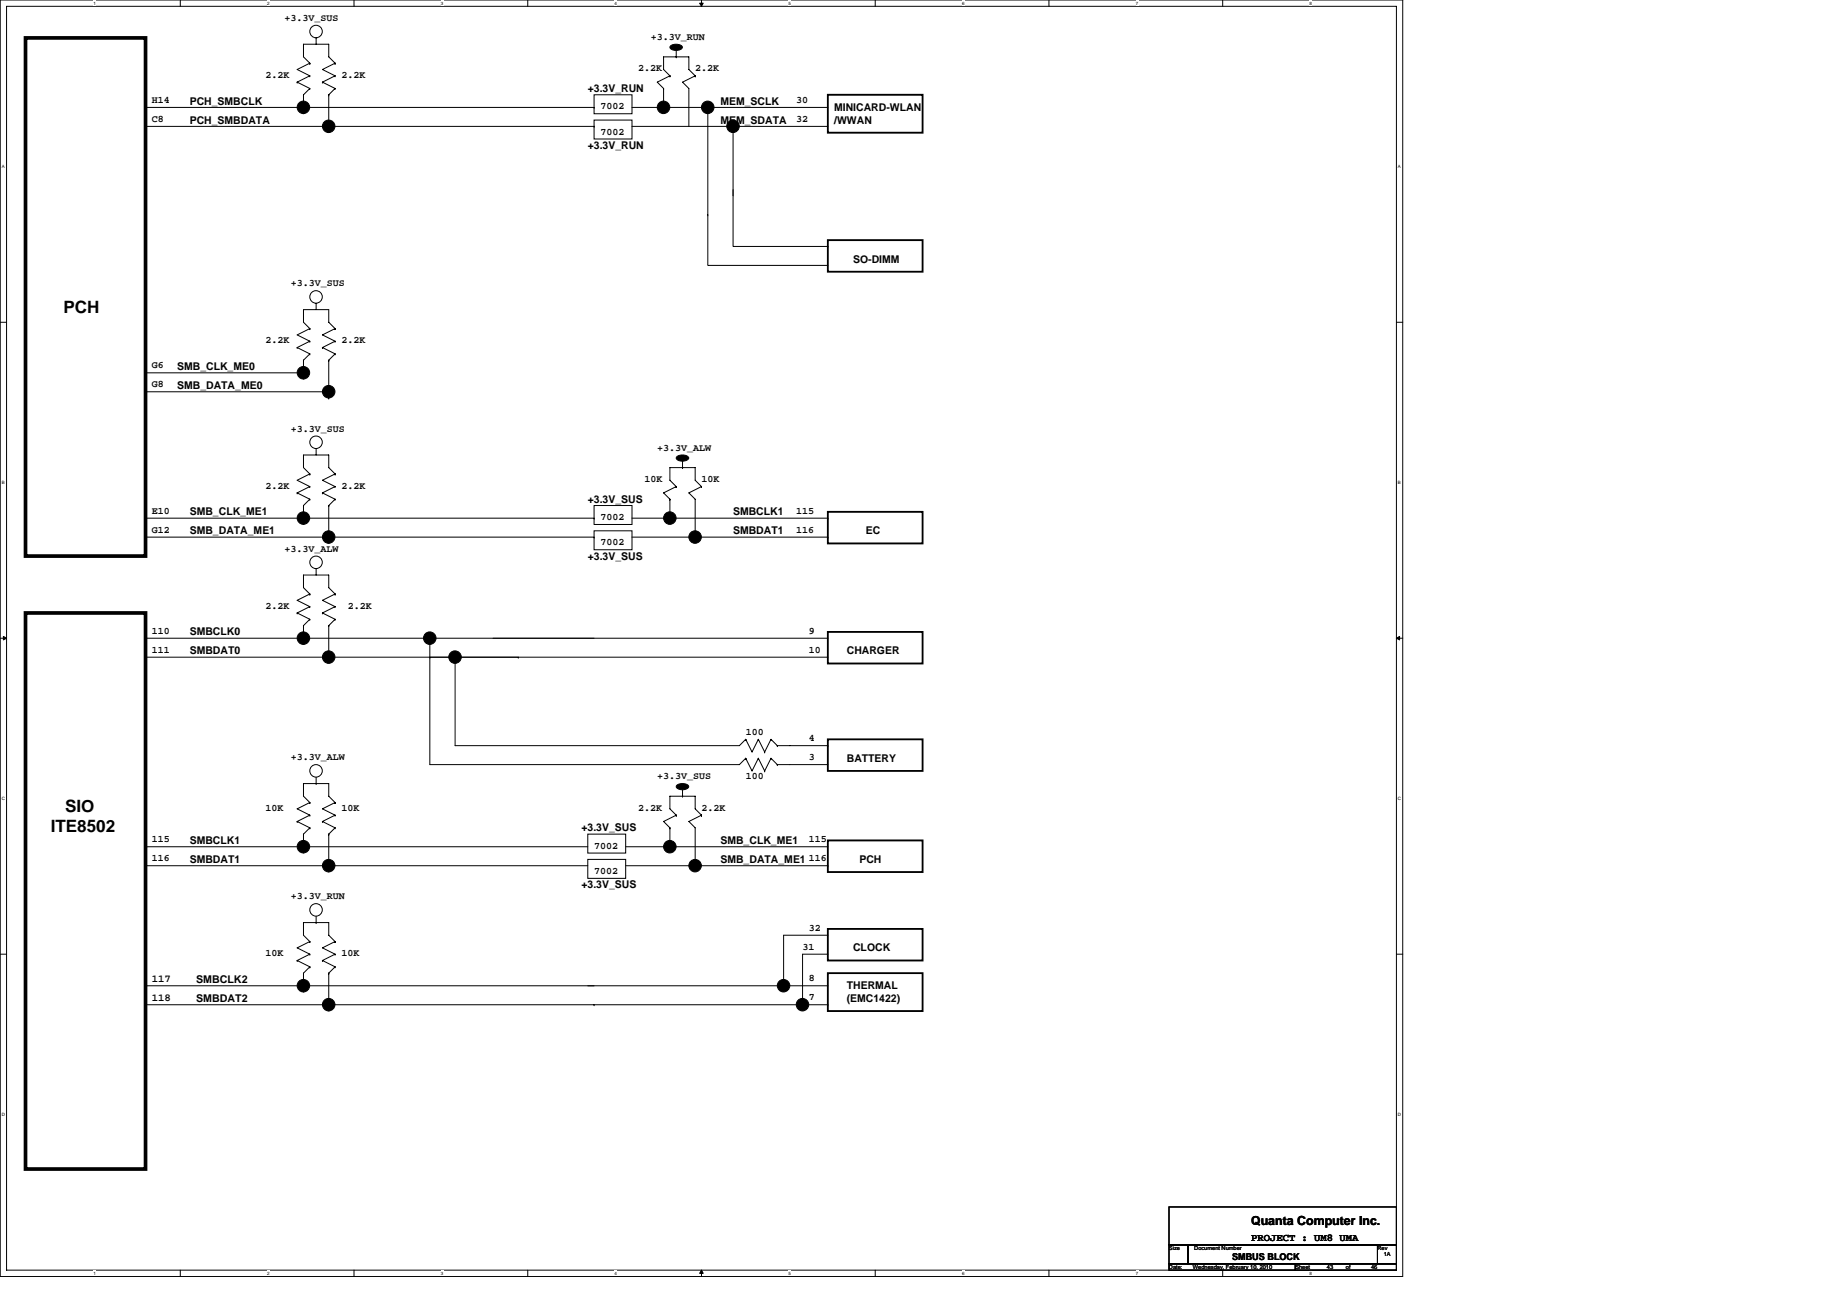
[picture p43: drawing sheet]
<svg xmlns="http://www.w3.org/2000/svg" width="297mm" height="210mm" viewBox="0 0 297 210" stroke-linecap="round" stroke-linejoin="round" font-family="sans-serif">
<defs><g id="words">
<g font-size="2.7">
<text x="10.2" y="50.3">PCH</text>
<text x="10.5" y="130.6">SIO</text>
<text x="8.2" y="133.8">ITE8502</text>
</g>
<text font-size="2" x="201.2" y="196.9">Quanta Computer Inc.</text>
<g font-size="1.7">
<text x="30.5" y="16.8">PCH_SMBCLK</text>
<text x="94.5" y="14.8">+3.3V_RUN</text>
<text x="115.9" y="16.8">MEM_SCLK</text>
<text x="134.2" y="17.8">MINICARD-WLAN</text>
<text x="30.5" y="19.9">PCH_SMBDATA</text>
<text x="94.5" y="23.9">+3.3V_RUN</text>
<text x="115.9" y="19.9">MEM_SDATA</text>
<text x="134.2" y="19.9">/WWAN</text>
<text x="137.2" y="42.2">SO-DIMM</text>
<text x="28.5" y="59.5">SMB_CLK_ME0</text>
<text x="28.5" y="62.5">SMB_DATA_ME0</text>
<text x="30.5" y="82.9">SMB_CLK_ME1</text>
<text x="94.5" y="80.8">+3.3V_SUS</text>
<text x="117.9" y="82.9">SMBCLK1</text>
<text x="30.5" y="85.9">SMB_DATA_ME1</text>
<text x="94.5" y="90">+3.3V_SUS</text>
<text x="117.9" y="85.9">SMBDAT1</text>
<text x="139.2" y="85.9">EC</text>
<text x="30.5" y="102.2">SMBCLK0</text>
<text x="30.5" y="105.2">SMBDAT0</text>
<text x="136.2" y="105.2">CHARGER</text>
<text x="136.2" y="122.5">BATTERY</text>
<text x="30.5" y="135.7">SMBCLK1</text>
<text x="93.5" y="133.7">+3.3V_SUS</text>
<text x="115.9" y="135.7">SMB_CLK_ME1</text>
<text x="30.5" y="138.7">SMBDAT1</text>
<text x="93.5" y="142.8">+3.3V_SUS</text>
<text x="115.9" y="138.7">SMB_DATA_ME1</text>
<text x="138.2" y="138.7">PCH</text>
<text x="137.2" y="153">CLOCK</text>
<text x="24.4" y="157.9">117</text>
<text x="24.4" y="160.9">118</text>
<text x="31.5" y="158.1">SMBCLK2</text>
<text x="31.5" y="161.1">SMBDAT2</text>
<text x="136.2" y="159.1">THERMAL</text>
<text x="136.2" y="161.1">(EMC1422)</text>
<text x="201.2" y="199.5">PROJECT : UM8 UMA</text>
</g>
<g font-size="1.6">
<text x="45.8" y="3.4">+3.3V_SUS</text>
<text x="102.7" y="11.5">2.2K</text>
<text x="104.7" y="6.4">+3.3V_RUN</text>
<text x="111.8" y="11.5">2.2K</text>
<text x="24.4" y="16.6">H14</text>
<text x="42.7" y="12.5">2.2K</text>
<text x="54.9" y="12.5">2.2K</text>
<text x="96.6" y="17.6">7002</text>
<text x="128.1" y="16.6">30</text>
<text x="24.4" y="19.6">C8</text>
<text x="96.6" y="21.7">7002</text>
<text x="128.1" y="19.6">32</text>
<text x="46.8" y="46">+3.3V_SUS</text>
<text x="24.4" y="59.2">G6</text>
<text x="42.7" y="55.2">2.2K</text>
<text x="54.9" y="55.2">2.2K</text>
<text x="24.4" y="62.3">G8</text>
<text x="46.8" y="69.4">+3.3V_SUS</text>
<text x="103.7" y="77.5">10K</text>
<text x="105.7" y="72.5">+3.3V_ALW</text>
<text x="112.8" y="77.5">10K</text>
<text x="24.4" y="82.6">E10</text>
<text x="42.7" y="78.5">2.2K</text>
<text x="54.9" y="78.5">2.2K</text>
<text x="96.6" y="83.6">7002</text>
<text x="128.1" y="82.6">115</text>
<text x="24.4" y="85.7">G12</text>
<text x="45.8" y="88.7">+3.3V_ALW</text>
<text x="96.6" y="87.7">7002</text>
<text x="128.1" y="85.7">116</text>
<text x="24.4" y="101.9">110</text>
<text x="42.7" y="97.9">2.2K</text>
<text x="55.9" y="97.9">2.2K</text>
<text x="130.1" y="101.9">9</text>
<text x="24.4" y="105">111</text>
<text x="130.1" y="105">10</text>
<text x="119.9" y="118.2">100</text>
<text x="130.1" y="119.2">4</text>
<text x="46.8" y="122.2">+3.3V_ALW</text>
<text x="105.7" y="125.3">+3.3V_SUS</text>
<text x="119.9" y="125.3">100</text>
<text x="130.1" y="122.2">3</text>
<text x="42.7" y="130.4">10K</text>
<text x="54.9" y="130.4">10K</text>
<text x="102.7" y="130.4">2.2K</text>
<text x="112.8" y="130.4">2.2K</text>
<text x="24.4" y="135.4">115</text>
<text x="95.5" y="136.5">7002</text>
<text x="130.1" y="135.4">115</text>
<text x="24.4" y="138.5">116</text>
<text x="95.5" y="140.5">7002</text>
<text x="130.1" y="138.5">116</text>
<text x="46.8" y="144.6">+3.3V_RUN</text>
<text x="130.1" y="149.7">32</text>
<text x="42.7" y="153.7">10K</text>
<text x="54.9" y="153.7">10K</text>
<text x="129.1" y="152.7">31</text>
<text x="130.1" y="157.8">8</text>
<text x="130.1" y="160.8">7</text>
</g>
<text font-size="1.5" x="198.2" y="202.6">SMBUS BLOCK</text>
<g font-size=".9">
<text x="188" y="201">Size</text>
<text x="192.1" y="201">Document Number</text>
<text x="221.5" y="201">Rev</text>
<text x="222.5" y="202">1A</text>
<text x="188" y="204">Date:</text>
<text x="191.9" y="204">Wednesday, February 10, 2010</text>
<text x="208.3" y="204">Sheet</text>
<text x="213.4" y="204">43</text>
<text x="216.4" y="204">of</text>
<text x="220.5" y="204">46</text>
</g>
<g font-size=".7">
<text x="15" y=".8">1</text>
<text x="43" y=".8">2</text>
<text x="70.9" y=".8">3</text>
<text x="98.8" y=".8">4</text>
<text x="126.8" y=".8">5</text>
<text x="154.7" y=".8">6</text>
<text x="182.7" y=".8">7</text>
<text x="210.6" y=".8">8</text>
<text x=".3" y="27.1">A</text>
<text x="224.8" y="27.1">A</text>
<text x=".3" y="77.9">B</text>
<text x="224.8" y="77.9">B</text>
<text x=".3" y="128.7">C</text>
<text x="224.8" y="128.7">C</text>
<text x=".3" y="179.5">D</text>
<text x="224.8" y="179.5">D</text>
<text x="15" y="205">1</text>
<text x="43" y="205">2</text>
<text x="70.9" y="205">3</text>
<text x="98.8" y="205">4</text>
<text x="126.8" y="205">5</text>
<text x="154.7" y="205">6</text>
<text x="182.7" y="205">7</text>
<text x="210.6" y="205">8</text>
</g>
</g></defs>
<path d="M0 0h225.6v205.2h-225.6zM1.1 1h223.5v203.2h-223.5z" fill="none" stroke="#000" stroke-width=".16"/>
<g fill="#fff">
<path d="M15 .1h.4v.8h-.4z"/>
<path d="M15 204.3h.4v.8h-.4z"/>
</g>
<path d="M29 0v1M29 204.2v1" fill="none" stroke="#000" stroke-width=".16"/>
<g fill="#fff">
<path d="M43 .1h.3v.8h-.3z"/>
<path d="M43 204.3h.3v.8h-.3z"/>
</g>
<path d="M56.9 0v1M56.9 204.2v1" fill="none" stroke="#000" stroke-width=".16"/>
<g fill="#fff">
<path d="M70.9 .1h.4v.8h-.4z"/>
<path d="M70.9 204.3h.4v.8h-.4z"/>
</g>
<path d="M84.9 0v1M84.9 204.2v1" fill="none" stroke="#000" stroke-width=".16"/>
<g fill="#fff">
<path d="M98.8 .1h.4v.8h-.4z"/>
<path d="M98.8 204.3h.4v.8h-.4z"/>
</g>
<path d="M112.8 0v1M112.8 204.2v1" fill="none" stroke="#000" stroke-width=".16"/>
<path d="M112.5 .5h.6l-.3 .5zM112.8 204.2l.3 .5h-.6z" fill="#000" stroke="#000" stroke-width=".16"/>
<g fill="#fff">
<path d="M126.8 .1h.4v.8h-.4z"/>
<path d="M126.8 204.3h.4v.8h-.4z"/>
</g>
<path d="M140.8 0v1M140.8 204.2v1" fill="none" stroke="#000" stroke-width=".16"/>
<g fill="#fff">
<path d="M154.7 .1h.4v.8h-.4z"/>
<path d="M154.7 204.3h.4v.8h-.4z"/>
</g>
<path d="M168.7 0v1M168.7 204.2v1" fill="none" stroke="#000" stroke-width=".16"/>
<g fill="#fff">
<path d="M182.7 .1h.3v.8h-.3z"/>
<path d="M182.7 204.3h.3v.8h-.3z"/>
</g>
<path d="M196.6 0v1M196.6 204.2v1" fill="none" stroke="#000" stroke-width=".16"/>
<g fill="#fff">
<path d="M210.6 .1h.4v.8h-.4z"/>
<path d="M210.6 204.3h.4v.8h-.4z"/>
<path d="M.3 26.4h.5v.8h-.5z"/>
<path d="M224.8 26.4h.5v.8h-.5z"/>
<path d="M.3 77.2h.5v.8h-.5z"/>
<path d="M224.8 77.2h.5v.8h-.5z"/>
</g>
<path d="M0 51.8h1.1M224.6 51.8h1" fill="none" stroke="#000" stroke-width=".16"/>
<g fill="#fff">
<path d="M.3 128h.5v.8h-.5z"/>
<path d="M224.8 128h.5v.8h-.5z"/>
</g>
<path d="M0 102.6h1.1M224.6 102.6h1" fill="none" stroke="#000" stroke-width=".16"/>
<path d="M.5 102.3l.6 .3-.6 .3zM224.6 102.6l.5-.3v.6z" fill="#000" stroke="#000" stroke-width=".16"/>
<g fill="#fff">
<path d="M.3 178.8h.5v.8h-.5z"/>
<path d="M224.8 178.8h.5v.8h-.5z"/>
</g>
<g fill="none" stroke="#000" stroke-width=".16">
<path d="M23.4 17.3h72.1M47.8 13.2h.1M47.8 13.2l2 1M48.8 7.1h.1M48.8 15.2h.1M48.8 7.1h4.1v2l1 1.1M48.8 15.2v3.1M48.8 7.1v2l1 1.1M49.8 12.2h.1M49.8 14.2h.1M49.8 10.2h.1M49.8 10.2l-2 1 2 1"/>
<path d="M49.8 12.2l-2 1M49.8 14.2l-1 1M50.8 6.1v1M51.9 13.2h.1M51.9 13.2l2 1M52.9 15.2v5.1M52.9 15.2h.1M53.9 12.2h.1M53.9 14.2h.1M53.9 10.2h.1M53.9 10.2l-2 1 2 1M53.9 12.2l-2 1"/>
<path d="M53.9 14.2l-1 1M95.5 15.2h6.1v3.1h-6.1zM95.5 19.3h6.1v3.1h-6.1zM95.5 17.3h.1M101.6 17.3h31.5M106.7 14.2v3.1M106.7 14.2h.1M107.7 12.2l-1-1v-2.1h4.1v2.1l1 1M107.7 12.2h.1M107.7 12.2l-2 1 1 1M108.8 9.1h.1M108.8 8.1v1"/>
<path d="M111.8 12.2l-2 1 1 1v6.1M111.8 12.2h.1M113.8 17.3v17.2M23.4 20.3h72.1M95.5 20.3h.1M101.6 20.3h31.5M113.8 34.5v8.2h19.3M113.8 34.5h.1M117.9 30.5v9.1h15.2M117.9 20.3v11.2M133.1 39.6h.1M23.4 59.9h25.4"/>
<path d="M47.8 55.9h.1M47.8 55.9l2 1M48.8 57.9h.1M48.8 57.9v3.1M49.8 54.9h.1M49.8 52.8l-1-1v-2h4.1v2l1 1M49.8 56.9h.1M49.8 52.8h.1M49.8 52.8l-2 1 2 1.1M49.8 54.9l-2 1M49.8 56.9l-1 1M50.8 48.8v1"/>
<path d="M51.9 55.9h.1M51.9 55.9l2 1M52.9 57.9h.1M52.9 57.9v6.1M53.9 54.9h.1M53.9 56.9h.1M53.9 52.8h.1M53.9 52.8l-2 1 2 1.1M53.9 54.9l-2 1M53.9 56.9l-1 1M23.4 63h29.5M47.8 79.2h.1"/>
<path d="M47.8 79.2l2 1.1M49.8 78.2h.1M49.8 76.2l-1-1v-2h4.1v2l1 1M49.8 76.2h.1M49.8 76.2l-2 1 2 1M49.8 78.2l-2 1M50.8 72.1v1.1M51.9 79.2h.1M51.9 79.2l2 1.1M52.9 64h.1M52.9 63h.1M53.9 78.2h.1"/>
<path d="M53.9 76.2h.1M53.9 76.2l-2 1 2 1M53.9 78.2l-2 1M108.8 78.2l-1.1-1v-2h4.1v2l1 1M108.8 78.2h.1M108.8 78.2l-2.1 1 1 1.1M109.8 75.2h.1M109.8 74.2v1M112.8 78.2l-2 1 1 1.1v6.1M112.8 78.2h.1M23.4 86.4h72.1M23.4 83.3h72.1"/>
<path d="M47.8 98.6h.1M47.8 98.6l2 1M48.8 81.3h.1M48.8 81.3v3M49.8 95.5l-1-1v-2h4.1v2l1 1M49.8 97.5h.1M49.8 99.6h.1M49.8 95.5h.1M49.8 80.3h.1M49.8 95.5l-2 1 2 1M49.8 97.5l-2 1.1M49.8 99.6l-1 1"/>
<path d="M49.8 80.3l-1 1M50.8 91.4v1.1M51.9 98.6h.1M51.9 98.6l2 1M52.9 81.3h.1M52.9 81.3v6.1M53.9 97.5h.1M53.9 99.6h.1M53.9 95.5h.1M53.9 80.3h.1M53.9 95.5l-2 1 2 1M53.9 97.5l-2 1.1"/>
<path d="M53.9 99.6l-1 1M53.9 80.3l-1 1M95.5 81.3h6.1v3h-6.1zM95.5 85.3h6.1v3.1h-6.1zM95.5 86.4h.1M95.5 83.3h.1M101.6 86.4h31.5M101.6 83.3h31.5M107.7 80.3v3M107.7 80.3h.1M133.1 86.4h.1M133.1 83.3h.1"/>
<path d="M23.4 102.6h72.1M23.4 105.7h109.7M48.8 100.6v3M48.8 100.6h.1M52.9 100.6v5.1M52.9 100.6h.1M69.1 102.6v20.3h49.8l1-1M69.1 105.7h.1M73.2 105.7v14.2h45.7l1-1M79.3 102.6h53.8M83.4 105.7h.1M119.9 118.9h.1"/>
<path d="M119.9 118.9l1 2 1.1-2M122 118.9h.1M122 118.9l1 2M124 118.9h.1M124 118.9l-1 2M124 118.9l1 1M125 119.9h8.1M125 119.9h.1M133.1 119.9h.1M23.4 139.2h.1M23.4 136.1h.1M23.4 139.2h71.1"/>
<path d="M23.4 136.1h71.1M47.8 132.1h.1M47.8 132.1l2 1M48.8 126h.1M48.8 126h4.1v2l1 1M48.8 126v2l1 1M49.8 133.1l-1 1v3.1M49.8 131.1h.1M49.8 133.1h.1M49.8 129h.1M49.8 129l-2 1 2 1.1M49.8 131.1l-2 1"/>
<path d="M50.8 126h.1M50.8 125v1M51.9 132.1h.1M51.9 132.1l2 1M52.9 134.1v6.1M52.9 134.1h.1M53.9 131.1h.1M53.9 133.1h.1M53.9 129h.1M53.9 129l-2 1 2 1.1M53.9 131.1l-2 1M53.9 133.1l-1 1"/>
<path d="M94.5 134.1h6.1v3.1h-6.1zM94.5 138.2h6.1v3h-6.1zM100.6 136.1h32.5M100.6 139.2h32.5M107.7 133.1v3M107.7 133.1h.1M108.8 131.1l-1.1-1.1v-2h4.1v2l1 1.1M108.8 131.1h.1M108.8 131.1l-2.1 1 1 1M109.8 128h.1M109.8 127v1M112.8 131.1l-2 1 1 1v6.1"/>
<path d="M112.8 131.1h.1M119.9 121.9h.1M119.9 121.9l1 2.1 1.1-2.1M122 121.9h.1M122 121.9l1 2.1M123 120.9h.1M123 124h.1M124 121.9h.1M124 121.9l-1 2.1M124 121.9l1 1M125 122.9h8.1M125 122.9h.1"/>
<path d="M133.1 139.2h.1M0 153.4h1.1M23.4 158.5h72.1M47.8 154.4h.1M47.8 154.4l2 1M48.8 148.3h.1M48.8 148.3h4.1v2.1l1 1M48.8 148.3v2.1l1 1M49.8 155.4l-1 1.1v3M49.8 153.4h.1M49.8 155.4h.1M49.8 151.4h.1"/>
<path d="M49.8 151.4l-2 1 2 1M49.8 153.4l-2 1M50.8 148.3h.1M50.8 147.3v1M51.9 154.4h.1M51.9 154.4l2 1M52.9 156.5v6.1M52.9 156.5h.1M53.9 153.4h.1M53.9 155.4h.1M53.9 151.4h.1M53.9 151.4l-2 1 2 1"/>
<path d="M53.9 153.4l-2 1M53.9 155.4l-1 1.1M94.5 158.5h38.6M126 158.5h.1M133.1 153.4h-4v8.1M133.1 150.4h-7.1v8.1M224.6 153.4h1M23.4 161.5h109.7M95.5 161.5h.1M133.1 161.5h.1M188 194.1h36.6v6.1h-36.6zM188 203.2h20.3v1h-20.3z"/>
<path d="M188 200.2h3v3h-3zM191 200.2h30.5v3h-30.5zM208.3 203.2h16.3v1h-16.3zM221.5 200.2h3.1v3h-3.1z"/>
<circle cx="50.8" cy="5.1" r="1.01"/>
<circle cx="50.8" cy="47.7" r="1.01"/>
<circle cx="50.8" cy="71.1" r="1.01"/>
<circle cx="50.8" cy="90.4" r="1.01"/>
<circle cx="50.8" cy="123.9" r="1.01"/>
<circle cx="50.8" cy="146.3" r="1.01"/>
</g>
<path d="M133.1 15.2h15.3v6.1h-15.3zM133.1 38.6h15.3v5.1h-15.3zM133.1 82.3h15.3v5.1h-15.3zM133.1 118.9h15.3v5.1h-15.3zM133.1 101.6h15.3v5.1h-15.3zM133.1 135.1h15.3v5.1h-15.3zM133.1 149.4h15.3v5h-15.3zM133.1 156.5h15.3v6.1h-15.3z" fill="none" stroke="#000" stroke-width=".3"/>
<g fill="#000" stroke="#000" stroke-width=".16">
<path d="M107.8 7.4a1.41 1.41 0 0 1 1.9 .2 1.25 1.25 0 0 1-2 0z" fill-rule="evenodd"/>
<path d="M108.8 73.4a1.41 1.41 0 0 1 2 .2 1.25 1.25 0 0 1-2 0z" fill-rule="evenodd"/>
<path d="M108.8 126.3a1.41 1.41 0 0 1 2 .2 1.25 1.25 0 0 1-2 0z" fill-rule="evenodd"/>
<circle cx="48.8" cy="17.3" r="1.01"/>
<circle cx="106.7" cy="17.3" r="1.01"/>
<circle cx="113.8" cy="17.3" r="1.01"/>
<circle cx="52.9" cy="20.3" r="1.01"/>
<circle cx="117.9" cy="20.3" r="1.01"/>
<circle cx="48.8" cy="59.9" r="1.01"/>
<circle cx="52.9" cy="63" r="1.01"/>
<circle cx="48.8" cy="83.3" r="1.01"/>
<circle cx="52.9" cy="86.3" r="1.01"/>
<circle cx="107.7" cy="83.3" r="1.01"/>
<circle cx="111.8" cy="86.3" r="1.01"/>
<circle cx="48.8" cy="102.6" r="1.01"/>
<circle cx="52.9" cy="105.6" r="1.01"/>
<circle cx="69.1" cy="102.6" r="1.01"/>
<circle cx="73.2" cy="105.6" r="1.01"/>
<circle cx="48.8" cy="136.1" r="1.01"/>
<circle cx="52.9" cy="139.2" r="1.01"/>
<circle cx="107.7" cy="136.1" r="1.01"/>
<circle cx="111.8" cy="139.2" r="1.01"/>
<circle cx="48.8" cy="158.5" r="1.01"/>
<circle cx="126" cy="158.5" r="1.01"/>
<circle cx="52.9" cy="161.5" r="1.01"/>
<circle cx="129.1" cy="161.5" r="1.01"/>
</g>
<path d="M4.1 6.1h19.3v83.3h-19.3zM4.1 98.6h19.3v89.4h-19.3z" fill="none" stroke="#000" stroke-width=".59"/>
<use href="#words"/>
</svg>
